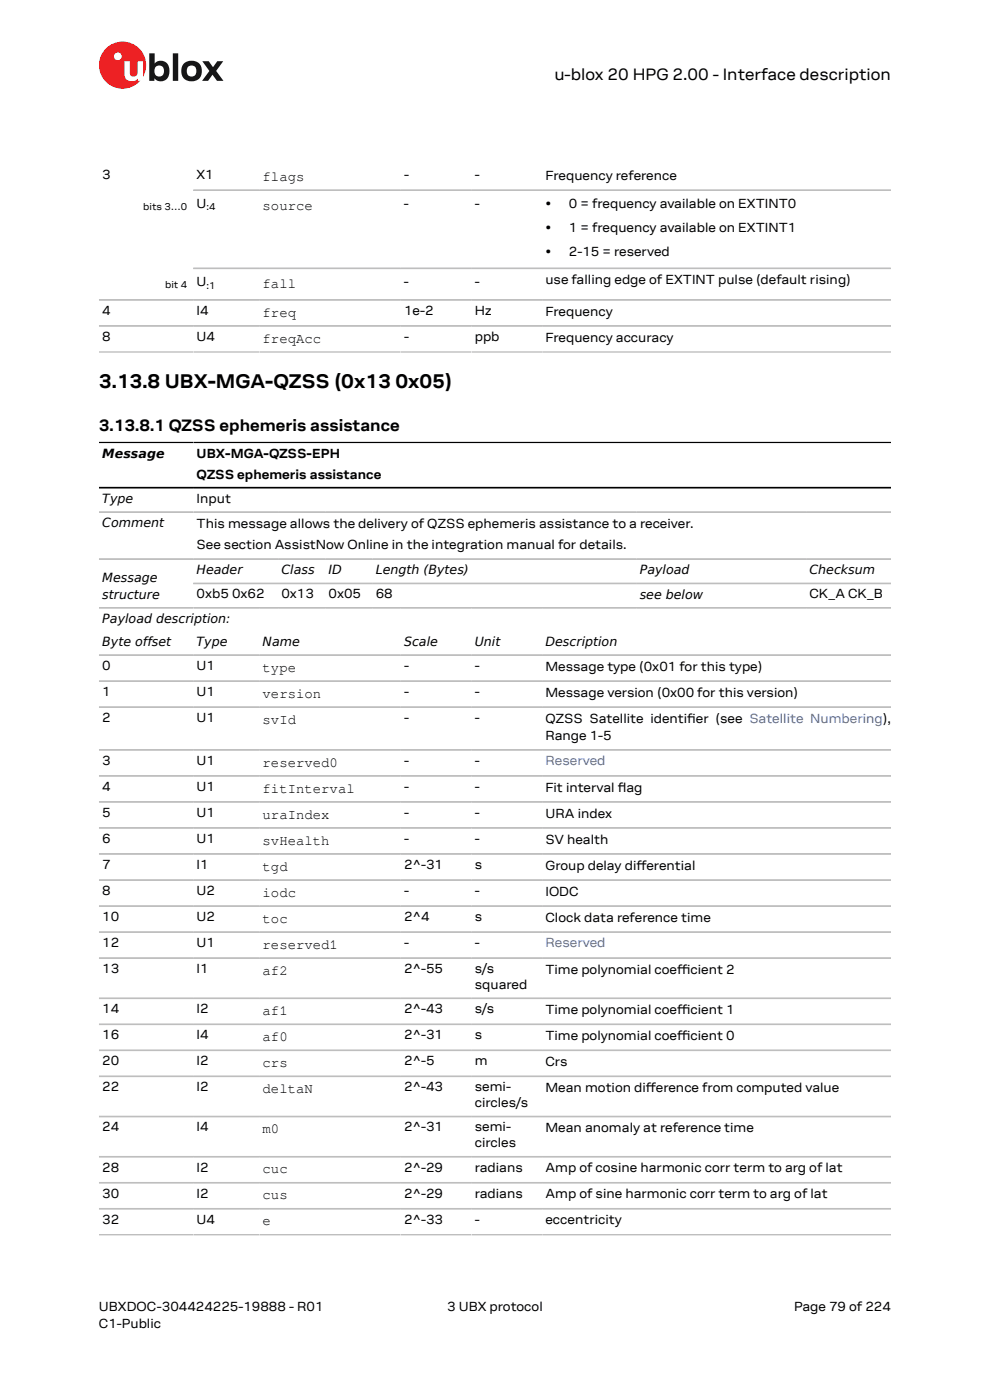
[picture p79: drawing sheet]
<svg xmlns="http://www.w3.org/2000/svg" width="210mm" height="297mm" viewBox="0 0 210 297" stroke-linecap="round" stroke-linejoin="round" font-family="sans-serif">
<defs><g id="words">
<g font-size="4.2">
<text x="21" y="82.3">3.13.8 UBX-MGA-QZSS (0x13</text>
<text x="83.9" y="82.3">0x05)</text>
</g>
<g font-size="3.5">
<text x="117.6" y="17">u-blox 20 HPG 2.00 - Interface description</text>
<text x="21" y="91.4">3.13.8.1 QZSS ephemeris assistance</text>
</g>
<g font-size="3">
<text x="55.7" y="38.4">flags</text>
<text x="55.7" y="44.5">source</text>
<text x="55.7" y="61.1">fall</text>
<text x="55.7" y="67.2">freq</text>
<text x="55.7" y="72.7">freqAcc</text>
<text x="55.7" y="142.5">type</text>
<text x="55.7" y="148">version</text>
<text x="55.7" y="153.5">svId</text>
<text x="55.7" y="162.6">reserved0</text>
<text x="55.7" y="168.2">fitInterval</text>
<text x="55.7" y="173.7">uraIndex</text>
<text x="55.7" y="179.2">svHealth</text>
<text x="55.7" y="184.7">tgd</text>
<text x="55.7" y="190.2">iodc</text>
<text x="55.7" y="195.7">toc</text>
<text x="55.7" y="201.3">reserved1</text>
<text x="55.7" y="206.8">af2</text>
<text x="55.7" y="215.3">af1</text>
<text x="55.7" y="220.8">af0</text>
<text x="55.7" y="226.3">crs</text>
<text x="55.7" y="231.9">deltaN</text>
<text x="55.7" y="240.4">m0</text>
<text x="55.7" y="248.9">cuc</text>
<text x="55.7" y="254.5">cus</text>
<text x="55.7" y="260">e</text>
</g>
<g font-size="2.8">
<text x="21.7" y="38">3</text>
<text x="41.7" y="38">X1</text>
<text x="85.7" y="38">-</text>
<text x="100.7" y="38">-</text>
<text x="115.7" y="38.1">Frequency reference</text>
<text x="41.7" y="44.1">U</text>
<text x="85.7" y="44.1">-</text>
<text x="100.7" y="44.1">-</text>
<text x="115.7" y="44.1">•</text>
<text x="120.7" y="44.1">0 = frequency available on EXTINT0</text>
<text x="115.7" y="49.2">•</text>
<text x="120.7" y="49.2">1 = frequency available on EXTINT1</text>
<text x="115.7" y="54.3">•</text>
<text x="120.7" y="54.3">2-15 = reserved</text>
<text x="41.7" y="60.7">U</text>
<text x="85.7" y="60.7">-</text>
<text x="100.7" y="60.7">-</text>
<text x="115.7" y="60.2">use falling edge of EXTINT pulse (default rising)</text>
<text x="21.7" y="66.8">4</text>
<text x="41.7" y="66.8">I4</text>
<text x="85.7" y="66.8">1e-2</text>
<text x="100.7" y="66.8">Hz</text>
<text x="115.7" y="66.9">Frequency</text>
<text x="21.7" y="72.3">8</text>
<text x="41.7" y="72.3">U4</text>
<text x="85.7" y="72.3">-</text>
<text x="100.7" y="72.3">ppb</text>
<text x="115.7" y="72.5">Frequency accuracy</text>
<text x="41.7" y="97.2">UBX-MGA-QZSS-EPH</text>
<text x="41.7" y="101.7">QZSS ephemeris assistance</text>
<text x="41.7" y="106.6">Input</text>
<text x="41.7" y="112">This message allows the delivery of QZSS ephemeris assistance to a receiver.</text>
<text x="41.7" y="116.5">See section AssistNow Online in the integration manual for details.</text>
<text x="41.7" y="126.9">0xb5 0x62</text>
<text x="59.7" y="126.9">0x13</text>
<text x="69.7" y="126.9">0x05</text>
<text x="79.7" y="126.9">68</text>
<text x="171.7" y="126.9">CK_A CK_B</text>
<text x="21.7" y="142.1">0</text>
<text x="41.7" y="142.1">U1</text>
<text x="85.7" y="142.1">-</text>
<text x="100.7" y="142.1">-</text>
<text x="115.7" y="142.3">Message type (0x01 for this type)</text>
<text x="21.7" y="147.6">1</text>
<text x="41.7" y="147.6">U1</text>
<text x="85.7" y="147.6">-</text>
<text x="100.7" y="147.6">-</text>
<text x="115.7" y="147.8">Message version (0x00 for this version)</text>
<text x="21.7" y="153.2">2</text>
<text x="41.7" y="153.2">U1</text>
<text x="85.7" y="153.2">-</text>
<text x="100.7" y="153.2">-</text>
<text x="115.7" y="153.3">QZSS Satellite identifer (see Satellite Numbering),</text>
<text x="145.8" y="153.3">i</text>
<text x="115.7" y="157">Range 1-5</text>
<text x="21.7" y="162.3">3</text>
<text x="21.7" y="167.8">4</text>
<text x="41.7" y="162.3">U1</text>
<text x="41.7" y="167.8">U1</text>
<text x="85.7" y="162.3">-</text>
<text x="85.7" y="167.8">-</text>
<text x="100.7" y="162.3">-</text>
<text x="100.7" y="167.8">-</text>
<text x="115.7" y="167.9">Fit interval fag</text>
<text x="131" y="167.9">l</text>
<text x="21.7" y="173.3">5</text>
<text x="41.7" y="173.3">U1</text>
<text x="85.7" y="173.3">-</text>
<text x="100.7" y="173.3">-</text>
<text x="115.7" y="173.4">URA index</text>
<text x="21.7" y="178.8">6</text>
<text x="41.7" y="178.8">U1</text>
<text x="85.7" y="178.8">-</text>
<text x="100.7" y="178.8">-</text>
<text x="115.7" y="179">SV health</text>
<text x="21.7" y="184.3">7</text>
<text x="41.7" y="184.3">I1</text>
<text x="85.7" y="184.3">2^-31</text>
<text x="100.7" y="184.3">s</text>
<text x="115.7" y="184.5">Group delay diferential</text>
<text x="135" y="184.5">f</text>
<text x="21.7" y="189.9">8</text>
<text x="41.7" y="189.9">U2</text>
<text x="85.7" y="189.9">-</text>
<text x="100.7" y="189.9">-</text>
<text x="115.7" y="190">IODC</text>
<text x="21.7" y="195.4">10</text>
<text x="41.7" y="195.4">U2</text>
<text x="85.7" y="195.4">2^4</text>
<text x="100.7" y="195.4">s</text>
<text x="115.7" y="195.5">Clock data reference time</text>
<text x="21.7" y="200.9">12</text>
<text x="41.7" y="200.9">U1</text>
<text x="85.7" y="200.9">-</text>
<text x="100.7" y="200.9">-</text>
<text x="21.7" y="206.4">13</text>
<text x="41.7" y="206.4">I1</text>
<text x="85.7" y="206.4">2^-55</text>
<text x="100.7" y="206.4">s/s</text>
<text x="100.7" y="209.8">squared</text>
<text x="115.7" y="206.5">Time polynomial coefcient 2</text>
<text x="143.6" y="206.5">f</text>
<text x="143.6" y="206.5">i</text>
<text x="21.7" y="214.9">14</text>
<text x="41.7" y="214.9">I2</text>
<text x="85.7" y="214.9">2^-43</text>
<text x="100.7" y="214.9">s/s</text>
<text x="115.7" y="215.1">Time polynomial coefcient 1</text>
<text x="143.6" y="215.1">f</text>
<text x="143.6" y="215.1">i</text>
<text x="21.7" y="220.5">16</text>
<text x="41.7" y="220.5">I4</text>
<text x="85.7" y="220.5">2^-31</text>
<text x="100.7" y="220.5">s</text>
<text x="115.7" y="220.6">Time polynomial coefcient 0</text>
<text x="143.6" y="220.6">f</text>
<text x="143.6" y="220.6">i</text>
<text x="21.7" y="226">20</text>
<text x="41.7" y="226">I2</text>
<text x="85.7" y="226">2^-5</text>
<text x="100.7" y="226">m</text>
<text x="115.7" y="226.1">Crs</text>
<text x="21.7" y="231.5">22</text>
<text x="41.7" y="231.5">I2</text>
<text x="85.7" y="231.5">2^-43</text>
<text x="100.7" y="231.5">semi-</text>
<text x="115.7" y="231.6">Mean motion diference from computed value</text>
<text x="137" y="231.6">f</text>
<text x="100.7" y="234.9">circles/s</text>
<text x="21.7" y="240">24</text>
<text x="41.7" y="240">I4</text>
<text x="85.7" y="240">2^-31</text>
<text x="100.7" y="240">semi-</text>
<text x="100.7" y="243.4">circles</text>
<text x="115.7" y="240.2">Mean anomaly at reference time</text>
<text x="21.7" y="248.6">28</text>
<text x="41.7" y="248.6">I2</text>
<text x="85.7" y="248.6">2^-29</text>
<text x="100.7" y="248.6">radians</text>
<text x="115.7" y="248.7">Amp of cosine harmonic corr term to arg of lat</text>
<text x="21.7" y="254.1">30</text>
<text x="41.7" y="254.1">I2</text>
<text x="85.7" y="254.1">2^-29</text>
<text x="100.7" y="254.1">radians</text>
<text x="115.7" y="254.2">Amp of sine harmonic corr term to arg of lat</text>
<text x="21.7" y="259.6">32</text>
<text x="41.7" y="259.6">U4</text>
<text x="85.7" y="259.6">2^-33</text>
<text x="100.7" y="259.6">-</text>
<text x="115.7" y="259.7">eccentricity</text>
<text x="21" y="278">UBXDOC-304424225-19888 - R01</text>
<text x="21" y="281.8">C1-Public</text>
<text x="94.9" y="278">3 UBX protocol</text>
<text x="168.4" y="278">Page 79 of 224</text>
</g>
<g font-size="2.8" fill="#4664b4">
<text x="115.7" y="162.3">Reserved</text>
<text x="115.7" y="200.9">Reserved</text>
</g>
<g font-size="2.7">
<text x="21.7" y="97.1">Message</text>
<text x="21.7" y="106.7">Type</text>
<text x="21.7" y="111.8">Comment</text>
<text x="21.7" y="123.6">Message</text>
<text x="41.7" y="121.8">Header</text>
<text x="59.7" y="121.8">Class</text>
<text x="69.7" y="121.8">ID</text>
<text x="79.7" y="121.8">Length (Bytes)</text>
<text x="135.7" y="121.8">Payload</text>
<text x="171.7" y="121.8">Checksum</text>
<text x="21.7" y="127">structure</text>
<text x="135.7" y="127">see below</text>
<text x="21.7" y="132.2">Payload description:</text>
<text x="21.7" y="137">Byte offset</text>
<text x="41.7" y="137">Type</text>
<text x="55.7" y="137">Name</text>
<text x="85.7" y="137">Scale</text>
<text x="100.7" y="137">Unit</text>
<text x="115.7" y="137">Description</text>
</g>
<g font-size="2.1">
<text x="30.4" y="44.6">bits 3…0</text>
<text x="43.8" y="44.6">:4</text>
<text x="35" y="61">bit 4</text>
<text x="43.8" y="61.2">:1</text>
</g>
</g></defs>
<circle cx="26" cy="13.8" r="5" fill="#ed2023"/>
<circle cx="25" cy="11.9" r=".83" fill="#fff"/>
<g fill="#151516">
<path d="M36.7 11.3h1.1v5.9h-1.1z"/>
<path d="M42.9 13h1.4l.9 1.3 .9-1.3h1.3l-1.6 2 1.6 2.2h-1.4l-.9-1.4-1 1.4h-1.2l1.5-2.1z"/>
<path d="M33 14.2a1.17 1.17 0 0 0-.1 1.5 1.17 1.17 0 0 0 1.4 .4 1.16 1.16 0 0 0 .4-1.6 1.16 1.16 0 0 0-1.7-.3zM31.7 11.3h1.1v2.2a1.82 1.82 0 0 1 2.2-.4 1.82 1.82 0 0 1 .9 2 1.83 1.83 0 0 1-1 2 1.83 1.83 0 0 1-2.1-.5v.6h-1.1z"/>
<path d="M39.9 14.2a1.18 1.18 0 0 0-.2 1.5 1.18 1.18 0 0 0 1.5 .4 1.18 1.18 0 0 0 .4-1.6 1.18 1.18 0 0 0-1.5-.5zM38.4 15a2.25 2.25 0 0 1 4.5 0 2.25 2.25 0 0 1-4.5 0z"/>
</g>
<path d="M26.4 13h1.1v2.5a.84 .84 0 0 0 1 .7 .84 .84 0 0 0 .7-.9v-2.3h1.1v4.2h-1.1v-.5a1.59 1.59 0 0 1-1.8 .5 1.59 1.59 0 0 1-1-1.6z" fill="#fff"/>
<g fill="none" stroke="#bebebe" stroke-width=".35">
<path d="M41 56.9h148M41 40.3h148M21 63.6h168M21 69.2h168M21 74.7h168M21 108.6h168M21 118.6h168M21 129h168M21 139h168M41 123.8h148M21 144.5h168M21 150h168"/>
<path d="M21 159.1h168M21 164.6h168M21 170.1h168M21 175.7h168M21 181.2h168M21 186.7h168M21 192.2h168M21 197.7h168M21 203.2h168M21 211.8h168M21 217.3h168M21 222.8h168"/>
<path d="M21 228.3h168M21 236.9h168M21 245.4h168M21 250.9h168M21 256.4h168M21 262h168"/>
</g>
<path d="M21 93.9h168M21 103.5h168" fill="none" stroke="#000" stroke-width=".35"/>
<use href="#words"/>
</svg>
